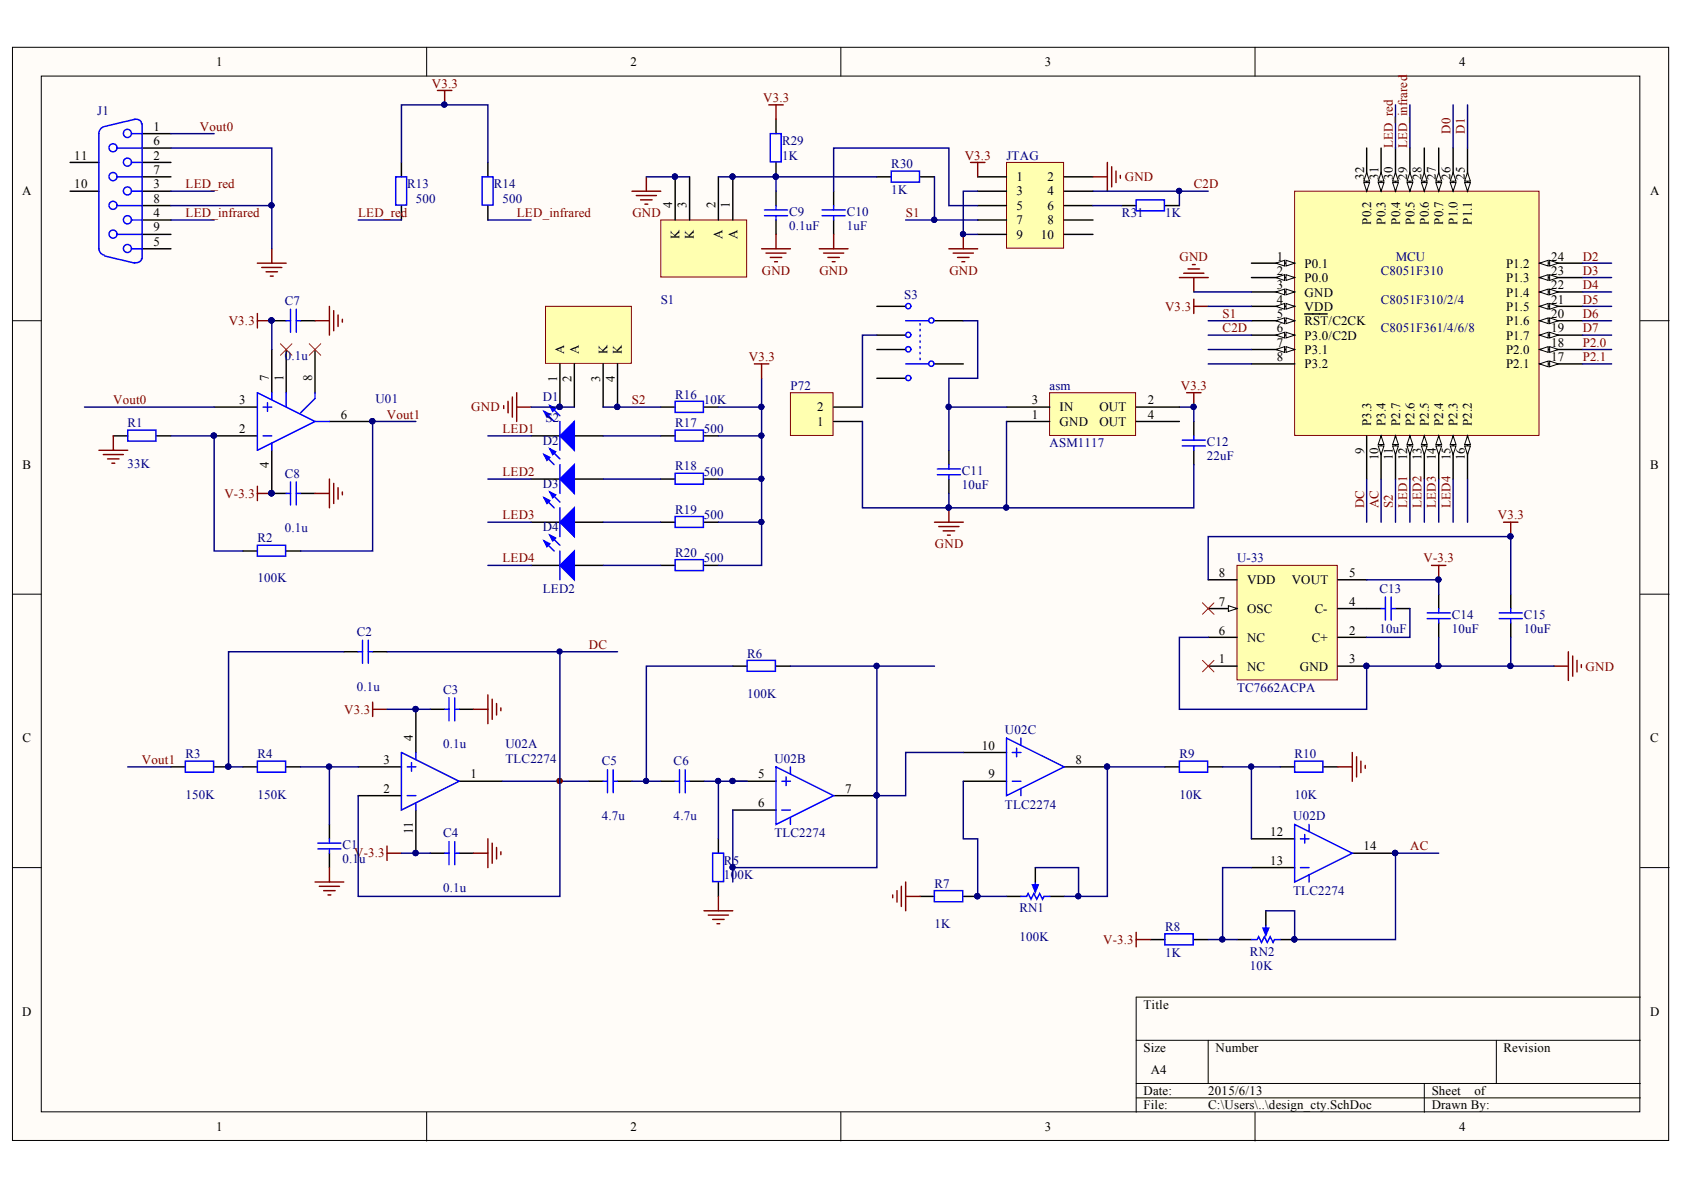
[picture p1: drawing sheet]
<svg xmlns="http://www.w3.org/2000/svg" width="297mm" height="210mm" viewBox="0 0 297 210" stroke-linecap="round" stroke-linejoin="round" font-family="sans-serif">
<defs><g id="words">
<g font-size="2.3">
<text x="38.1" y="11.7">1</text>
<text x="111.2" y="11.7">2</text>
<text x="184.3" y="11.7">3</text>
<text x="257.4" y="11.7">4</text>
<text x="27.1" y="23.1">1</text>
<text x="13.1" y="28.1">11</text>
<text x="27.1" y="28.1">2</text>
<text x="27.1" y="25.6">6</text>
<text x="3.9" y="34.5">A</text>
<text x="13.1" y="33.2">10</text>
<text x="27.1" y="33.2">3</text>
<text x="27.1" y="30.7">7</text>
<text x="27.1" y="35.7">8</text>
<text x="179.3" y="31.9">1</text>
<text x="179.3" y="34.5">3</text>
<text x="184.8" y="31.9">2</text>
<text x="184.8" y="34.5">4</text>
<text x="240.6" y="31.7" transform="rotate(-90 240.6 31.7)">32</text>
<text x="243.1" y="31.7" transform="rotate(-90 243.1 31.7)">31</text>
<text x="245.7" y="31.7" transform="rotate(-90 245.7 31.7)">30</text>
<text x="248.2" y="31.7" transform="rotate(-90 248.2 31.7)">29</text>
<text x="250.8" y="31.7" transform="rotate(-90 250.8 31.7)">28</text>
<text x="253.3" y="31.7" transform="rotate(-90 253.3 31.7)">27</text>
<text x="255.8" y="31.7" transform="rotate(-90 255.8 31.7)">26</text>
<text x="258.4" y="31.7" transform="rotate(-90 258.4 31.7)">25</text>
<text x="291.1" y="34.5">A</text>
<text x="27.1" y="38.3">4</text>
<text x="27.1" y="40.8">9</text>
<text x="118.6" y="36.8" transform="rotate(-90 118.6 36.8)">4</text>
<text x="121.1" y="36.8" transform="rotate(-90 121.1 36.8)">3</text>
<text x="126.2" y="36.8" transform="rotate(-90 126.2 36.8)">2</text>
<text x="128.7" y="36.8" transform="rotate(-90 128.7 36.8)">1</text>
<text x="179.3" y="37">5</text>
<text x="179.3" y="39.5">7</text>
<text x="184.8" y="37">6</text>
<text x="184.8" y="39.5">8</text>
<text x="241.9" y="39.6" transform="rotate(-90 241.9 39.6)">P0.2</text>
<text x="244.4" y="39.6" transform="rotate(-90 244.4 39.6)">P0.3</text>
<text x="247" y="39.6" transform="rotate(-90 247 39.6)">P0.4</text>
<text x="249.5" y="39.6" transform="rotate(-90 249.5 39.6)">P0.5</text>
<text x="252" y="39.6" transform="rotate(-90 252 39.6)">P0.6</text>
<text x="254.6" y="39.6" transform="rotate(-90 254.6 39.6)">P0.7</text>
<text x="257.1" y="39.6" transform="rotate(-90 257.1 39.6)">P1.0</text>
<text x="259.6" y="39.6" transform="rotate(-90 259.6 39.6)">P1.1</text>
<text x="27.1" y="43.4">5</text>
<text x="119.8" y="42.2" transform="rotate(-90 119.8 42.2)">K</text>
<text x="122.4" y="42.2" transform="rotate(-90 122.4 42.2)">K</text>
<text x="127.5" y="42.2" transform="rotate(-90 127.5 42.2)">A</text>
<text x="130.1" y="42.2" transform="rotate(-90 130.1 42.2)">A</text>
<text x="179.3" y="42.1">9</text>
<text x="183.6" y="42.1">10</text>
<text x="225.2" y="46">1</text>
<text x="230.1" y="47.2">P0.1</text>
<text x="265.6" y="47.2">P1.2</text>
<text x="273.6" y="46">24</text>
<text x="225.2" y="48.5">2</text>
<text x="225.2" y="51">3</text>
<text x="225.2" y="53.6">4</text>
<text x="230.1" y="49.8">P0.0</text>
<text x="230.1" y="52.3">GND</text>
<text x="265.6" y="52.3">P1.4</text>
<text x="265.6" y="49.8">P1.3</text>
<text x="273.6" y="53.6">21</text>
<text x="273.6" y="51">22</text>
<text x="273.6" y="48.5">23</text>
<text x="225.2" y="58.6">6</text>
<text x="225.2" y="56.1">5</text>
<text x="230.1" y="59.9">P3.0/C2D</text>
<text x="230.1" y="54.8">VDD</text>
<text x="230.1" y="57.4">RST/C2CK</text>
<text x="265.6" y="59.9">P1.7</text>
<text x="265.6" y="57.4">P1.6</text>
<text x="265.6" y="54.8">P1.5</text>
<text x="273.6" y="58.6">19</text>
<text x="273.6" y="56.1">20</text>
<text x="99.5" y="62.4" transform="rotate(-90 99.5 62.4)">A</text>
<text x="102.1" y="62.4" transform="rotate(-90 102.1 62.4)">A</text>
<text x="107.2" y="62.4" transform="rotate(-90 107.2 62.4)">K</text>
<text x="109.7" y="62.4" transform="rotate(-90 109.7 62.4)">K</text>
<text x="225.2" y="63.7">8</text>
<text x="225.2" y="61.2">7</text>
<text x="230.1" y="65">P3.2</text>
<text x="230.1" y="62.4">P3.1</text>
<text x="265.6" y="65">P2.1</text>
<text x="265.6" y="62.4">P2.0</text>
<text x="273.6" y="63.7">17</text>
<text x="273.6" y="61.2">18</text>
<text x="42.2" y="71.3">3</text>
<text x="47.4" y="67.3" transform="rotate(-90 47.4 67.3)">7</text>
<text x="50" y="67.3" transform="rotate(-90 50 67.3)">1</text>
<text x="55.1" y="67.3" transform="rotate(-90 55.1 67.3)">8</text>
<text x="98.3" y="67.3" transform="rotate(-90 98.3 67.3)">1</text>
<text x="100.8" y="67.3" transform="rotate(-90 100.8 67.3)">2</text>
<text x="105.9" y="67.3" transform="rotate(-90 105.9 67.3)">3</text>
<text x="108.4" y="67.3" transform="rotate(-90 108.4 67.3)">4</text>
<text x="182" y="71.3">3</text>
<text x="202.5" y="71.3">2</text>
<text x="42.2" y="76.4">2</text>
<text x="60.1" y="73.8">6</text>
<text x="144.1" y="75.1">1</text>
<text x="144.1" y="72.6">2</text>
<text x="182" y="73.8">1</text>
<text x="186.9" y="75.1">GND</text>
<text x="186.9" y="72.6">IN</text>
<text x="193.9" y="72.6">OUT</text>
<text x="193.9" y="75.1">OUT</text>
<text x="202.5" y="73.8">4</text>
<text x="241.9" y="75.1" transform="rotate(-90 241.9 75.1)">P3.3</text>
<text x="244.4" y="75.1" transform="rotate(-90 244.4 75.1)">P3.4</text>
<text x="247" y="75.1" transform="rotate(-90 247 75.1)">P2.7</text>
<text x="249.5" y="75.1" transform="rotate(-90 249.5 75.1)">P2.6</text>
<text x="252" y="75.1" transform="rotate(-90 252 75.1)">P2.5</text>
<text x="254.6" y="75.1" transform="rotate(-90 254.6 75.1)">P2.4</text>
<text x="257.1" y="75.1" transform="rotate(-90 257.1 75.1)">P2.3</text>
<text x="259.6" y="75.1" transform="rotate(-90 259.6 75.1)">P2.2</text>
<text x="4" y="82.7">B</text>
<text x="47.4" y="82.6" transform="rotate(-90 47.4 82.6)">4</text>
<text x="240.6" y="80.1" transform="rotate(-90 240.6 80.1)">9</text>
<text x="243.1" y="81.2" transform="rotate(-90 243.1 81.2)">10</text>
<text x="245.7" y="81.2" transform="rotate(-90 245.7 81.2)">11</text>
<text x="248.2" y="81.2" transform="rotate(-90 248.2 81.2)">12</text>
<text x="250.8" y="81.2" transform="rotate(-90 250.8 81.2)">13</text>
<text x="253.3" y="81.2" transform="rotate(-90 253.3 81.2)">14</text>
<text x="255.8" y="81.2" transform="rotate(-90 255.8 81.2)">15</text>
<text x="258.4" y="81.2" transform="rotate(-90 258.4 81.2)">16</text>
<text x="291.1" y="82.7">B</text>
<text x="215" y="101.7">8</text>
<text x="238" y="101.7">5</text>
<text x="215" y="106.9">7</text>
<text x="220" y="103">VDD</text>
<text x="227.8" y="103">VOUT</text>
<text x="238" y="106.9">4</text>
<text x="215" y="112">6</text>
<text x="220" y="108.2">OSC</text>
<text x="220" y="113.2">NC</text>
<text x="231.4" y="113.2">C+</text>
<text x="231.9" y="108.2">C-</text>
<text x="238" y="112">2</text>
<text x="215" y="117">1</text>
<text x="220" y="118.3">NC</text>
<text x="229.3" y="118.3">GND</text>
<text x="238" y="117">3</text>
<text x="4" y="131">C</text>
<text x="72.8" y="130.7" transform="rotate(-90 72.8 130.7)">4</text>
<text x="291.1" y="131">C</text>
<text x="67.7" y="134.8">3</text>
<text x="83" y="137.3">1</text>
<text x="133.7" y="137.3">5</text>
<text x="173.2" y="132.2">10</text>
<text x="174.4" y="137.3">9</text>
<text x="189.7" y="134.8">8</text>
<text x="67.7" y="139.8">2</text>
<text x="133.7" y="142.4">6</text>
<text x="149.1" y="139.8">7</text>
<text x="72.8" y="147.2" transform="rotate(-90 72.8 147.2)">11</text>
<text x="224" y="147.4">12</text>
<text x="240.5" y="150">14</text>
<text x="224" y="152.5">13</text>
<text x="3.9" y="179.2">D</text>
<text x="201.7" y="177.9">Title</text>
<text x="291.1" y="179.2">D</text>
<text x="201.7" y="185.6">Size</text>
<text x="214.4" y="185.6">Number</text>
<text x="265.2" y="185.6">Revision</text>
<text x="203" y="189.4">A4</text>
<text x="201.7" y="193.2">Date:</text>
<text x="201.7" y="195.7">File:</text>
<text x="213.1" y="193.2">2015/6/13</text>
<text x="213.1" y="195.7">C:\Users\..\design_cty.SchDoc</text>
<text x="252.5" y="193.2">Sheet</text>
<text x="252.5" y="195.7">Drawn By:</text>
<text x="260.1" y="193.2">of</text>
<text x="38.1" y="199.5">1</text>
<text x="111.2" y="199.5">2</text>
<text x="184.3" y="199.5">3</text>
<text x="257.4" y="199.5">4</text>
</g>
<g font-size="2.3" fill="#800000">
<text x="76.2" y="15.5">V3.3</text>
<text x="134.6" y="18">V3.3</text>
<text x="35.3" y="23.1">Vout0</text>
<text x="255.8" y="23.6" transform="rotate(-90 255.8 23.6)">D0</text>
<text x="258.4" y="23.6" transform="rotate(-90 258.4 23.6)">D1</text>
<text x="170.2" y="28.1">V3.3</text>
<text x="245.7" y="26.1" transform="rotate(-90 245.7 26.1)">LED_red</text>
<text x="248.2" y="26.1" transform="rotate(-90 248.2 26.1)">LED_infrared</text>
<text x="32.7" y="33.2">LED_red</text>
<text x="198.4" y="31.9">GND</text>
<text x="210.6" y="33.2">C2D</text>
<text x="32.7" y="38.3">LED_infrared</text>
<text x="63.2" y="38.3">LED_red</text>
<text x="91.2" y="38.3">LED_infrared</text>
<text x="111.6" y="38.3">GND</text>
<text x="159.8" y="38.3">S1</text>
<text x="208" y="46">GND</text>
<text x="279.2" y="46">D2</text>
<text x="134.4" y="48.5">GND</text>
<text x="144.5" y="48.5">GND</text>
<text x="167.5" y="48.5">GND</text>
<text x="279.2" y="48.5">D3</text>
<text x="279.2" y="51">D4</text>
<text x="279.2" y="53.6">D5</text>
<text x="40.3" y="57.4">V3.3</text>
<text x="205.5" y="54.8">V3.3</text>
<text x="215.7" y="56.1">S1</text>
<text x="215.7" y="58.6">C2D</text>
<text x="279.2" y="56.1">D6</text>
<text x="279.2" y="58.6">D7</text>
<text x="132.1" y="63.7">V3.3</text>
<text x="279.2" y="61.2">P2.0</text>
<text x="279.2" y="63.7">P2.1</text>
<text x="20" y="71.3">Vout0</text>
<text x="111.5" y="71.3">S2</text>
<text x="208.3" y="68.8">V3.3</text>
<text x="68.2" y="73.8">Vout1</text>
<text x="83.1" y="72.6">GND</text>
<text x="88.6" y="76.4">LED1</text>
<text x="88.6" y="84">LED2</text>
<text x="39.6" y="87.8">V-3.3</text>
<text x="240.6" y="89.6" transform="rotate(-90 240.6 89.6)">DC</text>
<text x="243.1" y="89.6" transform="rotate(-90 243.1 89.6)">AC</text>
<text x="245.7" y="89.6" transform="rotate(-90 245.7 89.6)">S2</text>
<text x="248.2" y="89.6" transform="rotate(-90 248.2 89.6)">LED1</text>
<text x="250.8" y="89.6" transform="rotate(-90 250.8 89.6)">LED2</text>
<text x="253.3" y="89.6" transform="rotate(-90 253.3 89.6)">LED3</text>
<text x="255.8" y="89.6" transform="rotate(-90 255.8 89.6)">LED4</text>
<text x="88.6" y="91.6">LED3</text>
<text x="264.2" y="91.6">V3.3</text>
<text x="88.6" y="99.2">LED4</text>
<text x="164.9" y="96.7">GND</text>
<text x="251.1" y="99.2">V-3.3</text>
<text x="103.9" y="114.5">DC</text>
<text x="279.7" y="118.3">GND</text>
<text x="60.7" y="125.9">V3.3</text>
<text x="25" y="134.8">Vout1</text>
<text x="248.7" y="150">AC</text>
<text x="62.5" y="151.2">V-3.3</text>
<text x="194.6" y="166.5">V-3.3</text>
</g>
<g font-size="2.3" fill="#000080">
<text x="17.2" y="20.3">J1</text>
<text x="137.9" y="28.1">1K</text>
<text x="137.9" y="25.6">R29</text>
<text x="157.2" y="29.7">R30</text>
<text x="177.5" y="28.1">JTAG</text>
<text x="71.8" y="33.2">R13</text>
<text x="73.3" y="35.7">500</text>
<text x="87.1" y="33.2">R14</text>
<text x="88.6" y="35.7">500</text>
<text x="157.2" y="34.2">1K</text>
<text x="139.2" y="40.6">0.1uF</text>
<text x="139.2" y="38">C9</text>
<text x="149.4" y="40.6">1uF</text>
<text x="149.4" y="38">C10</text>
<text x="197.9" y="38.3">R31</text>
<text x="205.5" y="38.3">1K</text>
<text x="246.2" y="46">MCU</text>
<text x="50.2" y="53.8">C7</text>
<text x="116.5" y="53.6">S1</text>
<text x="159.5" y="52.8">S3</text>
<text x="243.6" y="53.6">C8051F310/2/4</text>
<text x="243.6" y="48.5">C8051F310</text>
<text x="243.6" y="58.6">C8051F361/4/6/8</text>
<text x="50.2" y="63.5">0.1u</text>
<text x="66.2" y="71.1">U01</text>
<text x="95.7" y="70.8">D1</text>
<text x="119.1" y="70.3">R16</text>
<text x="124.2" y="71.3">10K</text>
<text x="139.5" y="68.8">P72</text>
<text x="185.1" y="68.8">asm</text>
<text x="22.5" y="75.4">R1</text>
<text x="96.2" y="74.4">S2</text>
<text x="119.1" y="75.4">R17</text>
<text x="124.2" y="76.4">500</text>
<text x="22.5" y="82.5">33K</text>
<text x="95.7" y="78.4">D2</text>
<text x="119.1" y="83">R18</text>
<text x="124.2" y="84">500</text>
<text x="169.7" y="83.7">C11</text>
<text x="185.1" y="78.9">ASM1117</text>
<text x="212.9" y="81.2">22uF</text>
<text x="212.9" y="78.7">C12</text>
<text x="50.2" y="84.2">C8</text>
<text x="95.7" y="86">D3</text>
<text x="169.7" y="86.3">10uF</text>
<text x="45.4" y="95.6">R2</text>
<text x="50.2" y="93.9">0.1u</text>
<text x="95.7" y="93.6">D4</text>
<text x="119.1" y="90.6">R19</text>
<text x="124.2" y="91.6">500</text>
<text x="119.1" y="98.2">R20</text>
<text x="124.2" y="99.2">500</text>
<text x="218.2" y="99.2">U-33</text>
<text x="45.4" y="102.7">100K</text>
<text x="95.7" y="104.6">LED2</text>
<text x="243.3" y="104.6">C13</text>
<text x="62.9" y="112.2">C2</text>
<text x="243.3" y="111.7">10uF</text>
<text x="256.1" y="111.7">10uF</text>
<text x="256.1" y="109.2">C14</text>
<text x="268.8" y="111.7">10uF</text>
<text x="268.8" y="109.2">C15</text>
<text x="131.8" y="116">R6</text>
<text x="62.9" y="121.8">0.1u</text>
<text x="78.1" y="122.3">C3</text>
<text x="131.8" y="123.1">100K</text>
<text x="218.2" y="122.1">TC7662ACPA</text>
<text x="78.1" y="132">0.1u</text>
<text x="89.1" y="132">U02A</text>
<text x="177.3" y="129.4">U02C</text>
<text x="32.7" y="133.8">R3</text>
<text x="45.4" y="133.8">R4</text>
<text x="89.1" y="134.5">TLC2274</text>
<text x="106.1" y="135">C5</text>
<text x="118.8" y="135">C6</text>
<text x="136.6" y="134.5">U02B</text>
<text x="208" y="133.8">R9</text>
<text x="228.3" y="133.8">R10</text>
<text x="32.7" y="140.9">150K</text>
<text x="45.4" y="140.9">150K</text>
<text x="177.3" y="142.6">TLC2274</text>
<text x="208" y="140.9">10K</text>
<text x="228.3" y="140.9">10K</text>
<text x="60.4" y="149.7">C1</text>
<text x="78.1" y="147.7">C4</text>
<text x="106.1" y="144.7">4.7u</text>
<text x="118.8" y="144.7">4.7u</text>
<text x="136.6" y="147.7">TLC2274</text>
<text x="228.1" y="144.7">U02D</text>
<text x="60.4" y="152.3">0.1</text>
<text x="63.3" y="152.3">u</text>
<text x="127.7" y="155">100K</text>
<text x="127.7" y="152.5">R5</text>
<text x="78.1" y="157.3">0.1u</text>
<text x="164.8" y="156.6">R7</text>
<text x="179.8" y="160.9">RN1</text>
<text x="228.1" y="157.8">TLC2274</text>
<text x="164.8" y="163.8">1K</text>
<text x="179.8" y="166">100K</text>
<text x="205.5" y="164.3">R8</text>
<text x="205.5" y="168.8">1K</text>
<text x="220.5" y="171.1">10K</text>
<text x="220.5" y="168.6">RN2</text>
</g>
</g></defs>
<g fill="#fffcf8" stroke="#000" stroke-width=".18">
<path d="M2.2 8.3h292.1v192.9h-292.1z"/>
<path d="M7.3 13.4h281.9v182.7h-281.9z"/>
</g>
<g fill="none" stroke="#000" stroke-width=".18">
<path d="M75.3 8.3v5.1M148.3 8.3v5.1M221.4 8.3v5.1M2.2 56.6h5.1M289.3 56.6h5.1M2.2 104.8h5.1M289.3 104.8h5.1M2.2 153h5.1M289.3 153h5.1M289.3 175.9h-88.9v20.3M75.3 196.2v5.1M148.3 196.2v5.1"/>
<path d="M200.4 183.5h88.9M200.4 191.1h88.9M200.4 193.7h88.9M213.1 183.5v7.6M221.4 196.2v5.1M251.2 191.1v5.1M263.9 183.5v7.6"/>
</g>
<g fill="#000080" stroke="#000080" stroke-width=".18">
<circle cx="98.7" cy="137.8" r=".46"/>
<circle cx="37.7" cy="76.8" r=".46"/>
<circle cx="65.7" cy="74.3" r=".46"/>
<circle cx="47.9" cy="87" r=".47"/>
<circle cx="73.3" cy="125.1" r=".46"/>
<circle cx="73.3" cy="150.5" r=".46"/>
<circle cx="129.2" cy="137.8" r=".46"/>
<circle cx="154.6" cy="140.3" r=".46"/>
<circle cx="195.3" cy="135.2" r=".46"/>
<circle cx="246.1" cy="150.5" r=".47"/>
<circle cx="40.3" cy="135.2" r=".46"/>
<circle cx="58" cy="135.2" r=".46"/>
<circle cx="126.7" cy="137.8" r=".46"/>
<circle cx="129.2" cy="153" r=".46"/>
<circle cx="114" cy="137.8" r=".46"/>
<circle cx="172.4" cy="158.1" r=".47"/>
</g>
<g fill="none" stroke="#00f" stroke-width=".25">
<path d="M18.4 22.3a1.22 1.22 0 0 0-1 1.3v20.3a1.22 1.22 0 0 0 1 1.1M20.7 26.1h4.4M20.7 31.2h4.4M20.7 36.3h4.4M23.3 28.7h1.8M23.3 23.6h1.8M23.3 33.7h1.8M23.3 38.8h1.8M23.7 21.1l.3-.1a.88 .88 0 0 1 1 .9M23.8 21l-5.3 1.3M25.1 21.8v23.9M18.5 45.2l5.3 1.2"/>
<path d="M20.7 41.3h4.4M23.3 43.9h1.8M25 45.6a.91 .91 0 0 1-1.3 .7M22.5 75.9h5v1.9h-5zM45.4 69.3l10.2 5-10.2 5.1zM46.4 76.9h1.5M46.4 71.8h1.5M47.2 71v1.6M47.9 69.3v1.2M47.9 78.2v1.2M50.5 69.3v2.5M55.6 69.3v1l-2.6 2.5"/>
<path d="M55.6 74.3h2.5M45.4 96.2h5v1.9h-5zM63.2 115h.7M63.9 112.9v4.1M65 112.9v4.1M65 115h.7M131.8 116.5h5v1.9h-5zM32.7 134.3h5v1.9h-5zM45.4 134.3h5v1.9h-5zM70.8 132.7l10.2 5.1-10.2 5.1zM71.8 135.3h1.6M72.6 134.5v1.5"/>
<path d="M73.4 132.7v1.3M78.4 125.1h.8M79.2 123.1v4M80.2 123.1v4M80.2 125.1h.8M106.4 137.8h.7M107.1 135.8v4M108.2 137.8h.7M108.2 135.8v4M119.1 137.8h.8M119.9 135.8v4M120.9 137.8h.7"/>
<path d="M120.9 135.8v4M136.9 135.3l10.1 5-10.1 5.1zM137.9 137.8h1.5M138.7 137v1.6M139.4 135.3v1.2M177.5 130.2l10.2 5.1-10.2 5zM178.6 137.8h1.5M178.6 132.7h1.5M179.3 132v1.5M180.1 130.2v1.3M180.1 139.1v1.2M56.1 148.7h4"/>
<path d="M56.1 149.7h4M58.1 148v.7M58.1 149.7v.8M71.8 140.3h1.6M73.4 141.6v1.3M78.4 150.5h.8M79.2 148.5v4M80.2 148.5v4M80.2 150.5h.8M125.7 150.5h1.9v5h-1.9zM137.9 142.9h1.5M139.4 144.2v1.2"/>
<path d="M164.8 157.1h5v2h-5zM182.6 155.6v1.2M228.4 145.4l10.1 5.1-10.1 5.1zM229.4 153h1.5M229.4 148h1.5M230.1 147.2v1.5M230.9 145.4v1.3M230.9 154.3v1.3M205.5 164.7h5v2h-5z"/>
<circle cx="19.9" cy="31.2" r=".72"/>
<circle cx="19.9" cy="36.2" r=".71"/>
<circle cx="19.9" cy="26.1" r=".71"/>
<circle cx="22.5" cy="38.8" r=".72"/>
<circle cx="22.5" cy="23.5" r=".72"/>
<circle cx="22.5" cy="28.6" r=".71"/>
<circle cx="22.5" cy="33.7" r=".71"/>
<circle cx="19.9" cy="41.3" r=".71"/>
<circle cx="22.5" cy="43.8" r=".71"/>
</g>
<g fill="none" stroke="#000" stroke-width=".25">
<path d="M12.4 28.7h5M12.4 33.7h5M25.1 23.6h5.1M25.1 28.7h5.1M25.1 33.7h5.1M25.1 38.8h5.1M25.1 26.1h5.1M25.1 31.2h5.1M25.1 36.3h5.1M25.1 43.9h5.1M25.1 41.3h5.1M20 76.9h2.5"/>
<path d="M27.6 76.9h2.6M37.8 71.8h7.6M37.8 76.9h7.6M47.9 61.7v7.6M47.9 79.4v7.6M50.5 61.7v7.6M55.6 61.7v7.6M58.1 74.3h7.6M42.9 97.2h2.5M50.5 97.2h2.5M60.6 115h2.6M65.7 115h2.6"/>
<path d="M129.3 117.5h2.5M136.9 117.5h2.5M30.2 135.3h2.5M37.8 135.3h2.5M42.9 135.3h2.5M50.5 135.3h2.5M63.2 135.3h7.6M73.4 125.1v7.6M75.9 125.1h2.5M81 137.8h7.6M81 125.1h2.5M103.8 137.8h2.6"/>
<path d="M108.9 137.8h2.6M116.6 137.8h2.5M121.6 137.8h2.6M129.3 137.8h7.6M169.9 137.8h7.6M169.9 132.7h7.6M187.7 135.3h7.6M58.1 145.4v2.6M58.1 150.5v2.5M63.2 140.3h7.6M73.4 142.9v7.6M75.9 150.5h2.5"/>
<path d="M81 150.5h2.5M126.7 148v2.5M126.7 155.6v2.5M129.3 142.9h7.6M147 140.3h7.7M162.3 158.1h2.5M169.9 158.1h2.6M177.5 158.1h2.6M185.2 158.1h2.5M220.7 148h7.7M220.7 153h7.7M238.5 150.5h7.6"/>
<path d="M203 165.7h2.5M210.6 165.7h2.5"/>
</g>
<path d="M14.9 71.8h22.9M30.2 76.9h7.6v20.3h5.1M60.6 115h-20.3v20.3h2.6M129.3 117.5h-15.3v20.3M53 135.3h10.2M58.1 135.3v10.1M68.3 125.1h7.6M88.6 137.8h15.2M126.7 137.8v10.2M63.2 140.3v17.8M70.8 150.5h5.1M129.3 142.9v12.7" fill="none" stroke="#000080" stroke-width=".25"/>
<g fill="none" stroke="#800000" stroke-width=".25">
<path d="M17.4 79.4h5.1M20 76.9v2.5M18.2 80.2h3.6M19 80.9h2M19.7 81.7h.5M65.7 123.8v2.6M65.7 125.1h2.6M83.5 125.1h2.6M86.1 122.6v5.1M86.8 123.3v3.6M87.6 124.1v2M88.3 124.9v.5"/>
<path d="M55.6 155.6h5M56.3 156.3h3.6M57.1 157.1h2M57.9 157.9h.5M58.1 153v2.6M68.3 149.2v2.6M68.3 150.5h2.5M83.5 150.5h2.6M86.1 148v5M86.8 148.7v3.6M87.6 149.5v2M88.3 150.2v.6"/>
<path d="M126.7 158.1v2.6M124.2 160.7h5.1M124.9 161.4h3.6M125.7 162.2h2M126.5 162.9h.5"/>
</g>
<path d="M49.5 60.6l2 2.1M51.5 60.6l-2 2.1M54.5 60.6l2.1 2.1M56.6 60.6l-2.1 2.1" fill="none" stroke="#f00" stroke-width=".18"/>
<path d="M182.1 156.1h1l-.5 1.3z" fill="#00f"/>
<path d="M180.1 158.1h1l.3-.5 .5 1 .5-1 .5 1 .5-1 .5 1 .2-.5h1.1M182.1 156.1h1l-.5 1.3zM223.3 163.2v1.3" fill="none" stroke="#00f" stroke-width=".25"/>
<path d="M182.6 153v2.6M218.2 165.7h2.5M225.8 165.7h2.6" fill="none" stroke="#000" stroke-width=".25"/>
<circle cx="228.3" cy="165.7" r=".46" fill="#000080" stroke="#000080" stroke-width=".18"/>
<path d="M222.8 163.7h1l-.5 1.3z" fill="#00f"/>
<path d="M208 134.3h5v1.9h-5zM228.4 134.3h4.9v1.9h-4.9zM220.7 165.7h1.1l.2-.5 .5 1 .5-1 .5 1 .5-1 .5 1 .3-.5h1M222.8 163.7h1l-.5 1.3z" fill="none" stroke="#00f" stroke-width=".25"/>
<path d="M205.5 135.3h2.5M213.1 135.3h2.6M225.8 135.3h2.6M233.4 135.3h2.6M223.3 160.7v2.5" fill="none" stroke="#000" stroke-width=".25"/>
<g fill="#000080" stroke="#000080" stroke-width=".18">
<circle cx="228.3" cy="165.7" r=".46"/>
<circle cx="154.6" cy="140.3" r=".46"/>
<circle cx="172.4" cy="158.1" r=".47"/>
</g>
<path d="M22.5 135.3h7.7M169.9 132.7h-10.1v7.6h-5.1M169.9 137.8v10.2h2.6v10.1h5" fill="none" stroke="#000080" stroke-width=".25"/>
<path d="M157.5 157.9v.5M158.2 157.1v2M159 156.3v3.6M159.8 155.6v5.1M159.8 158.1h2.5" fill="none" stroke="#800000" stroke-width=".25"/>
<path d="M228.4 33.7h43.1v43.1h-43.1z" fill="#ffffb0" stroke="#800000" stroke-width=".18"/>
<path d="M220.7 59.1h7.7M220.7 64.2h7.7M241.1 76.9v7.6" fill="none" stroke="#000" stroke-width=".25"/>
<path d="M226.8 58.6l1.6 .5-1.6 .5z" fill="#fffcf8"/>
<path d="M226.8 58.6l1.6 .5-1.6 .5z" fill="none" stroke="#000" stroke-width=".18"/>
<path d="M225.1 59.1l1.5-.5v1z" fill="#fffcf8"/>
<path d="M225.1 59.1l1.5-.5v1z" fill="none" stroke="#000" stroke-width=".18"/>
<path d="M220.7 61.7h7.7" fill="none" stroke="#000" stroke-width=".25"/>
<path d="M226.8 61.1l1.6 .6-1.6 .5z" fill="#fffcf8"/>
<path d="M226.8 61.1l1.6 .6-1.6 .5z" fill="none" stroke="#000" stroke-width=".18"/>
<path d="M225.1 61.7l1.5-.6v1.1z" fill="#fffcf8"/>
<path d="M225.1 61.7l1.5-.6v1.1z" fill="none" stroke="#000" stroke-width=".18"/>
<path d="M220.7 46.4h7.7" fill="none" stroke="#000" stroke-width=".25"/>
<path d="M226.8 45.9l1.6 .5-1.6 .5z" fill="#fffcf8"/>
<path d="M226.8 45.9l1.6 .5-1.6 .5z" fill="none" stroke="#000" stroke-width=".18"/>
<path d="M225.1 46.4l1.5-.5v1z" fill="#fffcf8"/>
<path d="M225.1 46.4l1.5-.5v1z" fill="none" stroke="#000" stroke-width=".18"/>
<path d="M220.7 49h7.7" fill="none" stroke="#000" stroke-width=".25"/>
<path d="M226.8 48.5l1.6 .5-1.6 .5z" fill="#fffcf8"/>
<path d="M226.8 48.5l1.6 .5-1.6 .5z" fill="none" stroke="#000" stroke-width=".18"/>
<path d="M225.1 49l1.5-.5v1z" fill="#fffcf8"/>
<path d="M225.1 49l1.5-.5v1z" fill="none" stroke="#000" stroke-width=".18"/>
<path d="M220.7 51.5h7.7" fill="none" stroke="#000" stroke-width=".25"/>
<path d="M226.8 51l1.6 .5-1.6 .5z" fill="#fffcf8"/>
<path d="M226.8 51l1.6 .5-1.6 .5z" fill="none" stroke="#000" stroke-width=".18"/>
<path d="M225.1 51.5l1.5-.5v1z" fill="#fffcf8"/>
<path d="M225.1 51.5l1.5-.5v1z" fill="none" stroke="#000" stroke-width=".18"/>
<path d="M220.7 54h7.7" fill="none" stroke="#000" stroke-width=".25"/>
<path d="M226.8 53.5l1.6 .5-1.6 .5z" fill="#fffcf8"/>
<path d="M226.8 53.5l1.6 .5-1.6 .5z" fill="none" stroke="#000" stroke-width=".18"/>
<path d="M225.1 54l1.5-.5v1z" fill="#fffcf8"/>
<path d="M225.1 54l1.5-.5v1z" fill="none" stroke="#000" stroke-width=".18"/>
<path d="M220.7 56.6h7.7" fill="none" stroke="#000" stroke-width=".25"/>
<path d="M226.8 56.1l1.6 .5-1.6 .5z" fill="#fffcf8"/>
<path d="M226.8 56.1l1.6 .5-1.6 .5z" fill="none" stroke="#000" stroke-width=".18"/>
<path d="M225.1 56.6l1.5-.5v1z" fill="#fffcf8"/>
<path d="M225.1 56.6l1.5-.5v1z" fill="none" stroke="#000" stroke-width=".18"/>
<path d="M230.1 55.4h4M243.6 76.9v7.6" fill="none" stroke="#000" stroke-width=".25"/>
<path d="M243.6 76.9l.5 1.5h-1z" fill="#fffcf8"/>
<path d="M243.6 76.9l.5 1.5h-1z" fill="none" stroke="#000" stroke-width=".18"/>
<path d="M243.1 78.7h1l-.5 1.5z" fill="#fffcf8"/>
<path d="M243.1 78.7h1l-.5 1.5z" fill="none" stroke="#000" stroke-width=".18"/>
<path d="M246.1 76.9v7.6" fill="none" stroke="#000" stroke-width=".25"/>
<path d="M246.1 76.9l.6 1.5h-1.1z" fill="#fffcf8"/>
<path d="M246.1 76.9l.6 1.5h-1.1z" fill="none" stroke="#000" stroke-width=".18"/>
<path d="M245.6 78.7h1.1l-.6 1.5z" fill="#fffcf8"/>
<path d="M245.6 78.7h1.1l-.6 1.5z" fill="none" stroke="#000" stroke-width=".18"/>
<path d="M248.7 76.9v7.6" fill="none" stroke="#000" stroke-width=".25"/>
<path d="M248.7 76.9l.5 1.5h-1z" fill="#fffcf8"/>
<path d="M248.7 76.9l.5 1.5h-1z" fill="none" stroke="#000" stroke-width=".18"/>
<path d="M248.2 78.7h1l-.5 1.5z" fill="#fffcf8"/>
<path d="M248.2 78.7h1l-.5 1.5z" fill="none" stroke="#000" stroke-width=".18"/>
<path d="M251.2 76.9v7.6" fill="none" stroke="#000" stroke-width=".25"/>
<path d="M251.2 76.9l.5 1.5h-1z" fill="#fffcf8"/>
<path d="M251.2 76.9l.5 1.5h-1z" fill="none" stroke="#000" stroke-width=".18"/>
<path d="M250.7 78.7h1l-.5 1.5z" fill="#fffcf8"/>
<path d="M250.7 78.7h1l-.5 1.5z" fill="none" stroke="#000" stroke-width=".18"/>
<path d="M253.8 76.9v7.6" fill="none" stroke="#000" stroke-width=".25"/>
<path d="M253.8 76.9l.5 1.5h-1z" fill="#fffcf8"/>
<path d="M253.8 76.9l.5 1.5h-1z" fill="none" stroke="#000" stroke-width=".18"/>
<path d="M253.3 78.7h1l-.5 1.5z" fill="#fffcf8"/>
<path d="M253.3 78.7h1l-.5 1.5z" fill="none" stroke="#000" stroke-width=".18"/>
<path d="M256.3 76.9v7.6" fill="none" stroke="#000" stroke-width=".25"/>
<path d="M256.3 76.9l.5 1.5h-1z" fill="#fffcf8"/>
<path d="M256.3 76.9l.5 1.5h-1z" fill="none" stroke="#000" stroke-width=".18"/>
<path d="M255.8 78.7h1l-.5 1.5z" fill="#fffcf8"/>
<path d="M255.8 78.7h1l-.5 1.5z" fill="none" stroke="#000" stroke-width=".18"/>
<path d="M258.9 76.9v7.6" fill="none" stroke="#000" stroke-width=".25"/>
<path d="M258.9 76.9l.5 1.5h-1.1z" fill="#fffcf8"/>
<path d="M258.9 76.9l.5 1.5h-1.1z" fill="none" stroke="#000" stroke-width=".18"/>
<path d="M258.3 78.7h1.1l-.5 1.5z" fill="#fffcf8"/>
<path d="M258.3 78.7h1.1l-.5 1.5z" fill="none" stroke="#000" stroke-width=".18"/>
<path d="M271.6 64.2h7.6" fill="none" stroke="#000" stroke-width=".25"/>
<path d="M271.6 64.2l1.5-.5v1z" fill="#fffcf8"/>
<path d="M271.6 64.2l1.5-.5v1z" fill="none" stroke="#000" stroke-width=".18"/>
<path d="M273.3 63.7l1.6 .5-1.6 .5z" fill="#fffcf8"/>
<path d="M273.3 63.7l1.6 .5-1.6 .5z" fill="none" stroke="#000" stroke-width=".18"/>
<path d="M271.6 61.7h7.6" fill="none" stroke="#000" stroke-width=".25"/>
<path d="M271.6 61.7l1.5-.6v1.1z" fill="#fffcf8"/>
<path d="M271.6 61.7l1.5-.6v1.1z" fill="none" stroke="#000" stroke-width=".18"/>
<path d="M273.3 61.1l1.6 .6-1.6 .5z" fill="#fffcf8"/>
<path d="M273.3 61.1l1.6 .6-1.6 .5z" fill="none" stroke="#000" stroke-width=".18"/>
<path d="M271.6 59.1h7.6" fill="none" stroke="#000" stroke-width=".25"/>
<path d="M271.6 59.1l1.5-.5v1z" fill="#fffcf8"/>
<path d="M271.6 59.1l1.5-.5v1z" fill="none" stroke="#000" stroke-width=".18"/>
<path d="M273.3 58.6l1.6 .5-1.6 .5z" fill="#fffcf8"/>
<path d="M273.3 58.6l1.6 .5-1.6 .5z" fill="none" stroke="#000" stroke-width=".18"/>
<path d="M271.6 56.6h7.6" fill="none" stroke="#000" stroke-width=".25"/>
<path d="M271.6 56.6l1.5-.5v1z" fill="#fffcf8"/>
<path d="M271.6 56.6l1.5-.5v1z" fill="none" stroke="#000" stroke-width=".18"/>
<path d="M273.3 56.1l1.6 .5-1.6 .5z" fill="#fffcf8"/>
<path d="M273.3 56.1l1.6 .5-1.6 .5z" fill="none" stroke="#000" stroke-width=".18"/>
<path d="M271.6 54h7.6" fill="none" stroke="#000" stroke-width=".25"/>
<path d="M271.6 54l1.5-.5v1z" fill="#fffcf8"/>
<path d="M271.6 54l1.5-.5v1z" fill="none" stroke="#000" stroke-width=".18"/>
<path d="M273.3 53.5l1.6 .5-1.6 .5z" fill="#fffcf8"/>
<path d="M273.3 53.5l1.6 .5-1.6 .5z" fill="none" stroke="#000" stroke-width=".18"/>
<path d="M271.6 51.5h7.6" fill="none" stroke="#000" stroke-width=".25"/>
<path d="M271.6 51.5l1.5-.5v1z" fill="#fffcf8"/>
<path d="M271.6 51.5l1.5-.5v1z" fill="none" stroke="#000" stroke-width=".18"/>
<path d="M273.3 51l1.6 .5-1.6 .5z" fill="#fffcf8"/>
<path d="M273.3 51l1.6 .5-1.6 .5z" fill="none" stroke="#000" stroke-width=".18"/>
<path d="M271.6 49h7.6" fill="none" stroke="#000" stroke-width=".25"/>
<path d="M271.6 49l1.5-.5v1z" fill="#fffcf8"/>
<path d="M271.6 49l1.5-.5v1z" fill="none" stroke="#000" stroke-width=".18"/>
<path d="M273.3 48.5l1.6 .5-1.6 .5z" fill="#fffcf8"/>
<path d="M273.3 48.5l1.6 .5-1.6 .5z" fill="none" stroke="#000" stroke-width=".18"/>
<path d="M271.6 46.4h7.6" fill="none" stroke="#000" stroke-width=".25"/>
<path d="M271.6 46.4l1.5-.5v1z" fill="#fffcf8"/>
<path d="M271.6 46.4l1.5-.5v1z" fill="none" stroke="#000" stroke-width=".18"/>
<path d="M273.3 45.9l1.6 .5-1.6 .5z" fill="#fffcf8"/>
<path d="M273.3 45.9l1.6 .5-1.6 .5z" fill="none" stroke="#000" stroke-width=".18"/>
<path d="M258.9 26.1v7.6" fill="none" stroke="#000" stroke-width=".25"/>
<path d="M258.3 32.2h1.1l-.5 1.5z" fill="#fffcf8"/>
<path d="M258.3 32.2h1.1l-.5 1.5z" fill="none" stroke="#000" stroke-width=".18"/>
<path d="M258.9 30.4l.5 1.6h-1.1z" fill="#fffcf8"/>
<path d="M258.9 30.4l.5 1.6h-1.1z" fill="none" stroke="#000" stroke-width=".18"/>
<path d="M256.3 26.1v7.6" fill="none" stroke="#000" stroke-width=".25"/>
<path d="M255.8 32.2h1l-.5 1.5z" fill="#fffcf8"/>
<path d="M255.8 32.2h1l-.5 1.5z" fill="none" stroke="#000" stroke-width=".18"/>
<path d="M256.3 30.4l.5 1.6h-1z" fill="#fffcf8"/>
<path d="M256.3 30.4l.5 1.6h-1z" fill="none" stroke="#000" stroke-width=".18"/>
<path d="M253.8 26.1v7.6" fill="none" stroke="#000" stroke-width=".25"/>
<path d="M253.3 32.2h1l-.5 1.5z" fill="#fffcf8"/>
<path d="M253.3 32.2h1l-.5 1.5z" fill="none" stroke="#000" stroke-width=".18"/>
<path d="M253.8 30.4l.5 1.6h-1z" fill="#fffcf8"/>
<path d="M253.8 30.4l.5 1.6h-1z" fill="none" stroke="#000" stroke-width=".18"/>
<path d="M251.2 26.1v7.6" fill="none" stroke="#000" stroke-width=".25"/>
<path d="M250.7 32.2h1l-.5 1.5z" fill="#fffcf8"/>
<path d="M250.7 32.2h1l-.5 1.5z" fill="none" stroke="#000" stroke-width=".18"/>
<path d="M251.2 30.4l.5 1.6h-1z" fill="#fffcf8"/>
<path d="M251.2 30.4l.5 1.6h-1z" fill="none" stroke="#000" stroke-width=".18"/>
<path d="M248.7 26.1v7.6" fill="none" stroke="#000" stroke-width=".25"/>
<path d="M248.2 32.2h1l-.5 1.5z" fill="#fffcf8"/>
<path d="M248.2 32.2h1l-.5 1.5z" fill="none" stroke="#000" stroke-width=".18"/>
<path d="M248.7 30.4l.5 1.6h-1z" fill="#fffcf8"/>
<path d="M248.7 30.4l.5 1.6h-1z" fill="none" stroke="#000" stroke-width=".18"/>
<path d="M246.1 26.1v7.6" fill="none" stroke="#000" stroke-width=".25"/>
<path d="M245.6 32.2h1.1l-.6 1.5z" fill="#fffcf8"/>
<path d="M245.6 32.2h1.1l-.6 1.5z" fill="none" stroke="#000" stroke-width=".18"/>
<path d="M246.1 30.4l.6 1.6h-1.1z" fill="#fffcf8"/>
<path d="M246.1 30.4l.6 1.6h-1.1z" fill="none" stroke="#000" stroke-width=".18"/>
<path d="M243.6 26.1v7.6" fill="none" stroke="#000" stroke-width=".25"/>
<path d="M243.1 32.2h1l-.5 1.5z" fill="#fffcf8"/>
<path d="M243.1 32.2h1l-.5 1.5z" fill="none" stroke="#000" stroke-width=".18"/>
<path d="M243.6 30.4l.5 1.6h-1z" fill="#fffcf8"/>
<path d="M243.6 30.4l.5 1.6h-1z" fill="none" stroke="#000" stroke-width=".18"/>
<path d="M241.1 26.1v7.6" fill="none" stroke="#000" stroke-width=".25"/>
<path d="M240.6 32.2h1l-.5 1.5z" fill="#fffcf8"/>
<path d="M240.6 32.2h1l-.5 1.5z" fill="none" stroke="#000" stroke-width=".18"/>
<path d="M241.1 30.4l.5 1.6h-1z" fill="#fffcf8"/>
<path d="M241.1 30.4l.5 1.6h-1z" fill="none" stroke="#000" stroke-width=".18"/>
<g fill="none" stroke="#000" stroke-width=".25">
<path d="M70.8 28.7v2.5M70.8 36.3v2.5M86.1 28.7v2.5M86.1 36.3v2.5M47.9 56.6h2.6M53 56.6h2.6M93.7 76.9h5.1M101.3 76.9h5.1M116.6 71.8h2.5M116.6 76.9h2.5M124.2 71.8h2.5M124.2 76.9h2.5"/>
<path d="M47.9 87h2.6M53 87h2.6M116.6 84.5h2.5M124.2 84.5h2.5"/>
</g>
<g fill="none" stroke="#00f" stroke-width=".25">
<path d="M69.8 31.2h1.9v5h-1.9zM85 31.2h2v5h-2zM50.5 56.6h.7M51.2 54.5v4.1M52.3 54.5v4.1M52.3 56.6h.7M119.1 70.8h5v1.9h-5zM119.1 75.9h5v1.9h-5zM50.5 87h.7M51.2 85v4.1M52.3 85v4.1M52.3 87h.7"/>
<path d="M119.1 83.5h5v1.9h-5z"/>
</g>
<g fill="none" stroke="#800000" stroke-width=".25">
<path d="M77.2 16h2.5M78.4 16v2.5M45.4 46.4h5.1M45.4 56.6h2.5M45.4 55.3v2.5M46.2 47.2h3.5M46.9 47.9h2.1M47.7 48.7h.5M47.9 43.9v2.5M55.6 56.6h2.5M58.1 54v5.1M58.9 54.8v3.6"/>
<path d="M59.6 55.6v2M60.4 56.3v.5M45.4 87h2.5M45.4 85.8v2.5M55.6 87h2.5M58.1 84.5v5.1M58.9 85.3v3.5M59.6 86v2.1M60.4 86.8v.5M236 135.3h2.5M238.5 132.7v5.1M239.3 133.5v3.5"/>
<path d="M240.1 134.3v2M240.8 135v.5M200.4 164.5v2.5M200.4 165.7h2.6"/>
</g>
<g fill="#000080" stroke="#000080" stroke-width=".18">
<circle cx="78.4" cy="18.4" r=".46"/>
<circle cx="114" cy="137.8" r=".46"/>
<circle cx="126.7" cy="137.8" r=".46"/>
<circle cx="129.2" cy="137.8" r=".46"/>
<circle cx="47.9" cy="87" r=".47"/>
<circle cx="47.9" cy="56.5" r=".46"/>
<circle cx="190.2" cy="158.1" r=".46"/>
<circle cx="195.3" cy="135.2" r=".46"/>
<circle cx="220.7" cy="135.2" r=".46"/>
<circle cx="215.6" cy="165.7" r=".47"/>
<circle cx="129.2" cy="153" r=".46"/>
<circle cx="154.6" cy="140.3" r=".46"/>
<circle cx="154.6" cy="117.5" r=".46"/>
<circle cx="228.3" cy="165.7" r=".46"/>
<circle cx="246.1" cy="150.5" r=".47"/>
</g>
<g fill="none" stroke="#000080" stroke-width=".25">
<path d="M63.2 38.8h7.6M86.1 38.8h7.6M47.9 56.6v5.1M241.1 84.5v7.6M243.6 84.5v7.6M139.4 117.5h25.4M154.7 117.5v35.5h-25.4M111.5 137.8h5.1M124.2 137.8h7.6M205.5 135.3h-10.2v22.8h-7.6M215.7 135.3h10.1M220.7 135.3v12.7"/>
<path d="M182.6 153h7.6v5.1M220.7 153h-5v12.7M253.8 150.5h-7.7v15.2h-17.7v-5h-5.1M213.1 165.7h5.1"/>
</g>
<path d="M98.8 76.9l2.5-2.6v5.1z" fill="#00f"/>
<path d="M96 72.6l1.7 1.7M97 71.6l1.8 1.7M98.8 76.9l2.5-2.6v5.1z" fill="none" stroke="#00f" stroke-width=".25"/>
<path d="M96 72.6l1 .5-.5 .5z" fill="#00f"/>
<path d="M96 72.6l1 .5-.5 .5z" fill="none" stroke="#00f" stroke-width=".25"/>
<path d="M97 71.6l1 .5-.5 .5z" fill="#00f"/>
<path d="M97 71.6l1 .5-.5 .5zM98.8 74.3v5.1" fill="none" stroke="#00f" stroke-width=".25"/>
<path d="M93.7 92.1h5.1M101.3 92.1h5.1" fill="none" stroke="#000" stroke-width=".25"/>
<path d="M98.8 92.1l2.5-2.5v5.1z" fill="#00f"/>
<path d="M96 87.8l1.7 1.8M97 86.8l1.8 1.8M98.8 92.1l2.5-2.5v5.1z" fill="none" stroke="#00f" stroke-width=".25"/>
<path d="M96 87.8l1 .5-.5 .5z" fill="#00f"/>
<path d="M96 87.8l1 .5-.5 .5z" fill="none" stroke="#00f" stroke-width=".25"/>
<path d="M97 86.8l1 .5-.5 .5z" fill="#00f"/>
<path d="M97 86.8l1 .5-.5 .5zM98.8 89.6v5.1" fill="none" stroke="#00f" stroke-width=".25"/>
<path d="M93.7 99.7h5.1M101.3 99.7h5.1" fill="none" stroke="#000" stroke-width=".25"/>
<path d="M98.8 99.7l2.5-2.5v5.1z" fill="#00f"/>
<path d="M96 95.4l1.7 1.8M97 94.4l1.8 1.8M98.8 99.7l2.5-2.5v5.1z" fill="none" stroke="#00f" stroke-width=".25"/>
<path d="M96 95.4l1 .5-.5 .5z" fill="#00f"/>
<path d="M96 95.4l1 .5-.5 .5z" fill="none" stroke="#00f" stroke-width=".25"/>
<path d="M97 94.4l1 .5-.5 .5z" fill="#00f"/>
<path d="M97 94.4l1 .5-.5 .5zM98.8 97.2v5.1" fill="none" stroke="#00f" stroke-width=".25"/>
<path d="M93.7 84.5h5.1M101.3 84.5h5.1" fill="none" stroke="#000" stroke-width=".25"/>
<path d="M98.8 84.5l2.5-2.5v5z" fill="#00f"/>
<path d="M97 79.2l1.8 1.7M96 80.2l1.7 1.8M98.8 84.5l2.5-2.5v5z" fill="none" stroke="#00f" stroke-width=".25"/>
<path d="M96 80.2l1 .5-.5 .5z" fill="#00f"/>
<path d="M96 80.2l1 .5-.5 .5z" fill="none" stroke="#00f" stroke-width=".25"/>
<path d="M97 79.2l1 .5-.5 .5z" fill="#00f"/>
<path d="M97 79.2l1 .5-.5 .5zM98.8 82v5M119.1 91.1h5v1.9h-5zM119.1 98.7h5v1.9h-5z" fill="none" stroke="#00f" stroke-width=".25"/>
<path d="M116.6 92.1h2.5M116.6 99.7h2.5M124.2 92.1h2.5M124.2 99.7h2.5" fill="none" stroke="#000" stroke-width=".25"/>
<g fill="none" stroke="#000080" stroke-width=".25">
<path d="M256.3 18.5v7.6M258.9 18.5v7.6M213.1 56.6h7.6M279.2 56.6h5.1M279.2 46.4h5.1M279.2 49h5.1M279.2 51.5h5.1M279.2 54h5.1M279.2 59.1h5.1M86.1 76.9h7.6M106.4 76.9h10.2M126.7 76.9h7.6"/>
<path d="M126.7 71.8h7.6M134.3 66.7v33h-7.6M213.1 61.7h7.6M213.1 64.2h7.6M279.2 61.7h5.1M279.2 64.2h5.1M86.1 84.5h7.6M86.1 92.1h7.6M86.1 99.7h7.6M106.4 84.5h10.2M106.4 92.1h10.2M106.4 99.7h10.2"/>
<path d="M126.7 84.5h7.6M126.7 92.1h7.6M246.1 84.5v7.6M248.7 84.5v7.6M251.2 84.5v7.6M253.8 84.5v7.6M256.3 84.5v7.6"/>
</g>
<g fill="#000080" stroke="#000080" stroke-width=".18">
<circle cx="134.3" cy="92.1" r=".46"/>
<circle cx="134.3" cy="84.4" r=".46"/>
<circle cx="134.3" cy="76.8" r=".46"/>
<circle cx="134.3" cy="71.8" r=".46"/>
</g>
<path d="M88.9 71.6v.5M89.6 70.8v2M90.4 70v3.6M91.1 69.3v5M91.1 71.8h2.6M133.1 64.2h2.5M134.3 64.2v2.5" fill="none" stroke="#800000" stroke-width=".25"/>
<path d="M177.5 28.7h10.1v15.1h-10.1z" fill="#ffffb0" stroke="#800000" stroke-width=".18"/>
<g fill="none" stroke="#000" stroke-width=".25">
<path d="M136.9 21v2.6M136.9 28.7v2.5M136.9 33.7v2.6M136.9 38.8v2.5M147 33.7v2.6M147 38.8v2.5M154.7 31.2h2.5M162.3 31.2h2.5M172.5 31.2h5M172.5 33.7h5M172.5 36.3h5M172.5 38.8h5"/>
<path d="M187.7 31.2h5.1M187.7 33.7h5.1M187.7 36.3h5.1M187.7 38.8h5.1M197.9 36.3h2.5M205.5 36.3h2.5M172.5 41.3h5M187.7 41.3h5.1"/>
</g>
<g fill="#000080" stroke="#000080" stroke-width=".18">
<circle cx="136.8" cy="31.2" r=".46"/>
<circle cx="169.9" cy="41.3" r=".46"/>
<circle cx="164.8" cy="38.8" r=".46"/>
<circle cx="208" cy="33.7" r=".46"/>
</g>
<path d="M134.8 37h4.1M134.8 38h4.1M135.9 23.6h1.9v4.9h-1.9zM136.9 36.3v.7M136.9 38v.8M145 37h4.1M145 38h4.1M147 36.3v.7M147 38v.8M157.2 30.2h5v1.9h-5zM200.4 35.3h5v1.9h-5z" fill="none" stroke="#00f" stroke-width=".25"/>
<g fill="none" stroke="#800000" stroke-width=".25">
<path d="M135.6 18.5h2.6M136.9 18.5v2.5M111.5 33.7h5.1M112.2 34.5h3.6M113 35.3h2M113.8 36h.5M114 31.2v2.5M171.2 28.7h2.5M172.5 28.7v2.5M192.8 31.2h2.5M195.3 28.7v5M196.1 29.4v3.6"/>
<path d="M196.9 30.2v2M197.6 30.9v.5M134.3 43.9h5.1M135.1 44.6h3.6M135.9 45.4h2M136.6 46.2h.5M136.9 41.3v2.6M144.5 43.9h5.1M145.3 44.6h3.5M146 45.4h2.1M146.8 46.2h.5M147 41.3v2.6"/>
<path d="M167.4 43.9h5.1M168.1 44.6h3.6M168.9 45.4h2M169.7 46.2h.5M169.9 41.3v2.6"/>
</g>
<path d="M136.9 31.2v2.5M147 33.7v-7.6h20.4v10.2h5.1M159.8 38.8h12.7M164.8 31.2v7.6M172.5 33.7h-2.6v7.6h2.6M192.8 33.7h20.3M192.8 36.3h5.1M208 33.7v2.6M213.1 59.1h7.6" fill="none" stroke="#000080" stroke-width=".25"/>
<path d="M139.4 69.3h7.5v7.5h-7.5z" fill="#ffffb0" stroke="#800000" stroke-width=".18"/>
<path d="M147 74.3h5.1M147 71.8h5.1M167.4 79.4v2.6M210.6 74.3v2.6M210.6 79.4v2.6M167.4 84.5v2.5" fill="none" stroke="#000" stroke-width=".25"/>
<path d="M208.5 77.6h4.1M208.5 78.7h4.1M210.6 76.9v.7M210.6 78.7v.7M165.3 82.7h4.1M165.3 83.7h4.1M167.4 82v.7M167.4 83.7v.8" fill="none" stroke="#00f" stroke-width=".25"/>
<path d="M209.3 69.3h2.5M210.6 69.3v2.5M164.8 92.1h5.1M165.6 92.9h3.6M166.4 93.6h2M167.1 94.4h.5M167.4 89.6v2.5" fill="none" stroke="#800000" stroke-width=".25"/>
<g fill="#000080" stroke="#000080" stroke-width=".18">
<circle cx="167.3" cy="89.5" r=".46"/>
<circle cx="210.5" cy="71.8" r=".46"/>
</g>
<path d="M218.2 99.7h17.7v20.2h-17.7z" fill="#ffffb0" stroke="#800000" stroke-width=".18"/>
<path d="M213.1 107.3h5.1M236 117.5h5.1M236 112.4h5.1" fill="none" stroke="#000" stroke-width=".25"/>
<circle cx="241" cy="117.5" r=".46" fill="#000080" stroke="#000080" stroke-width=".18"/>
<path d="M216.7 106.8l1.5 .5-1.5 .6z" fill="#fffcf8"/>
<path d="M216.7 106.8l1.5 .5-1.5 .6z" fill="none" stroke="#000" stroke-width=".18"/>
<path d="M213.1 117.5h5.1M213.1 112.4h5.1M213.1 102.3h5.1M236 102.3h5.1M236 107.3h7.6M246.1 107.3h2.6M253.8 104.8v2.5M253.8 109.9v2.5M266.5 104.8v2.5M266.5 109.9v2.5" fill="none" stroke="#000" stroke-width=".25"/>
<g fill="#000080" stroke="#000080" stroke-width=".18">
<circle cx="241" cy="117.5" r=".46"/>
<circle cx="253.7" cy="102.2" r=".47"/>
<circle cx="266.4" cy="94.6" r=".47"/>
<circle cx="253.7" cy="117.5" r=".47"/>
<circle cx="266.4" cy="117.5" r=".47"/>
<circle cx="65.7" cy="74.3" r=".46"/>
<circle cx="210.5" cy="71.8" r=".46"/>
<circle cx="167.3" cy="89.5" r=".46"/>
</g>
<path d="M212.1 106.3l2 2.1M212.1 116.5l2 2M214.1 106.3l-2 2.1M214.1 116.5l-2 2" fill="none" stroke="#f00" stroke-width=".18"/>
<path d="M243.6 107.3h.8M244.4 105.3v4.1M245.4 105.3v4.1M245.4 107.3h.7M251.7 108.1h4.1M251.7 109.1h4.1M253.8 107.3v.8M253.8 109.1v.8M264.4 108.1h4.1M264.4 109.1h4.1M266.5 107.3v.8M266.5 109.1v.8" fill="none" stroke="#00f" stroke-width=".25"/>
<g fill="none" stroke="#000080" stroke-width=".25">
<path d="M246.1 18.5v7.6M248.7 18.5v7.6M210.6 51.5h10.1M213.1 54h7.6M73.4 74.3h-7.7v22.9h-12.7M208 71.8h2.6v2.5M167.4 87v2.6M213.1 102.3v-7.6h53.4v10.1M213.1 112.4h-5.1v12.7h33.1v-7.6h33M241.1 102.3h12.7v2.5M248.7 107.3v5.1h-7.6M253.8 112.4v5.1"/>
<path d="M266.5 112.4v5.1"/>
</g>
<g fill="none" stroke="#800000" stroke-width=".25">
<path d="M208 49h5.1M208.8 48.2h3.6M209.6 47.4h2M210.3 46.7h.5M210.6 49v2.5M210.6 52.8v2.5M210.6 54h2.5M252.5 99.7h2.5M253.8 99.7v2.6M265.2 92.1h2.5M266.5 92.1v2.6M274.1 117.5h2.5"/>
<path d="M276.6 115v5M277.4 115.7v3.6M278.2 116.5v2M278.9 117.2v.6"/>
</g>
<circle cx="98.7" cy="137.8" r=".46" fill="#800000" stroke="#800000" stroke-width=".18"/>
<path d="M96.2 54h15.2v10.1h-15.2z" fill="#ffffb0" stroke="#800000" stroke-width=".18"/>
<path d="M98.8 64.2v7.6M101.3 64.2v7.6M106.4 64.2v7.6M108.9 64.2v7.6" fill="none" stroke="#000" stroke-width=".25"/>
<g fill="#000080" stroke="#000080" stroke-width=".18">
<circle cx="98.7" cy="71.8" r=".47"/>
<circle cx="108.9" cy="71.8" r=".46"/>
</g>
<path d="M116.6 38.8h15.1v10.1h-15.1z" fill="#ffffb0" stroke="#800000" stroke-width=".18"/>
<path d="M119.1 31.2v7.6M121.6 31.2v7.6M126.7 31.2v7.6M129.3 31.2v7.6M154.7 59.1h5.1M154.7 54h5.1M164.8 56.6h5.1M154.7 66.7h5.1M154.7 61.7h5.1M164.8 64.2h5.1" fill="none" stroke="#000" stroke-width=".25"/>
<g fill="#000080" stroke="#000080" stroke-width=".18">
<circle cx="129.2" cy="31.2" r=".46"/>
<circle cx="119" cy="31.2" r=".46"/>
<circle cx="98.7" cy="71.8" r=".47"/>
<circle cx="136.8" cy="31.2" r=".46"/>
<circle cx="108.9" cy="71.8" r=".46"/>
<circle cx="167.3" cy="71.8" r=".46"/>
</g>
<path d="M114 31.2h7.6M126.7 31.2h28M154.7 59.1h-2.6v12.7M169.9 56.6h2.6v10.1h-5.1v12.7M93.7 71.8h7.6M106.4 71.8h10.2M258.9 84.5v7.6" fill="none" stroke="#000080" stroke-width=".25"/>
<g fill="none" stroke="#00f" stroke-width=".25">
<path d="M159.8 56.6h4M162.3 57.1v.2M162.3 58.1v.3M162.3 59.1v.3M159.8 64.2h4M162.3 60.1v.3M162.3 61.1v.3M162.3 62.2v.2M162.3 63.2v.2"/>
<circle cx="160.2" cy="54" r=".46"/>
<circle cx="160.2" cy="59.1" r=".46"/>
<circle cx="164.3" cy="56.5" r=".46"/>
<circle cx="160.2" cy="61.6" r=".46"/>
<circle cx="160.2" cy="66.7" r=".46"/>
<circle cx="164.3" cy="64.2" r=".46"/>
</g>
<path d="M185.1 69.3h15.2v7.5h-15.2z" fill="#ffffb0" stroke="#800000" stroke-width=".18"/>
<path d="M177.5 74.3h7.7M177.5 71.8h7.7M200.4 74.3h7.6M200.4 71.8h7.6" fill="none" stroke="#000" stroke-width=".25"/>
<path d="M30.2 26.1h17.7v17.8M30.2 23.6h7.6M30.2 38.8h7.6M30.2 33.7h7.6M30.2 36.3h17.7M70.8 28.7v-10.2h15.3v10.2M152.1 74.3v15.3h58.5v-7.6M167.4 71.8h10.1M177.5 74.3v15.3M68.3 115h40.6M98.8 115v43.1h-35.6" fill="none" stroke="#000080" stroke-width=".25"/>
<g fill="#000080" stroke="#000080" stroke-width=".18">
<circle cx="167.3" cy="89.5" r=".46"/>
<circle cx="177.5" cy="89.5" r=".46"/>
<circle cx="167.3" cy="71.8" r=".46"/>
<circle cx="78.4" cy="18.4" r=".46"/>
<circle cx="47.9" cy="36.2" r=".46"/>
<circle cx="98.7" cy="114.9" r=".46"/>
</g>
<use href="#words"/>
</svg>
